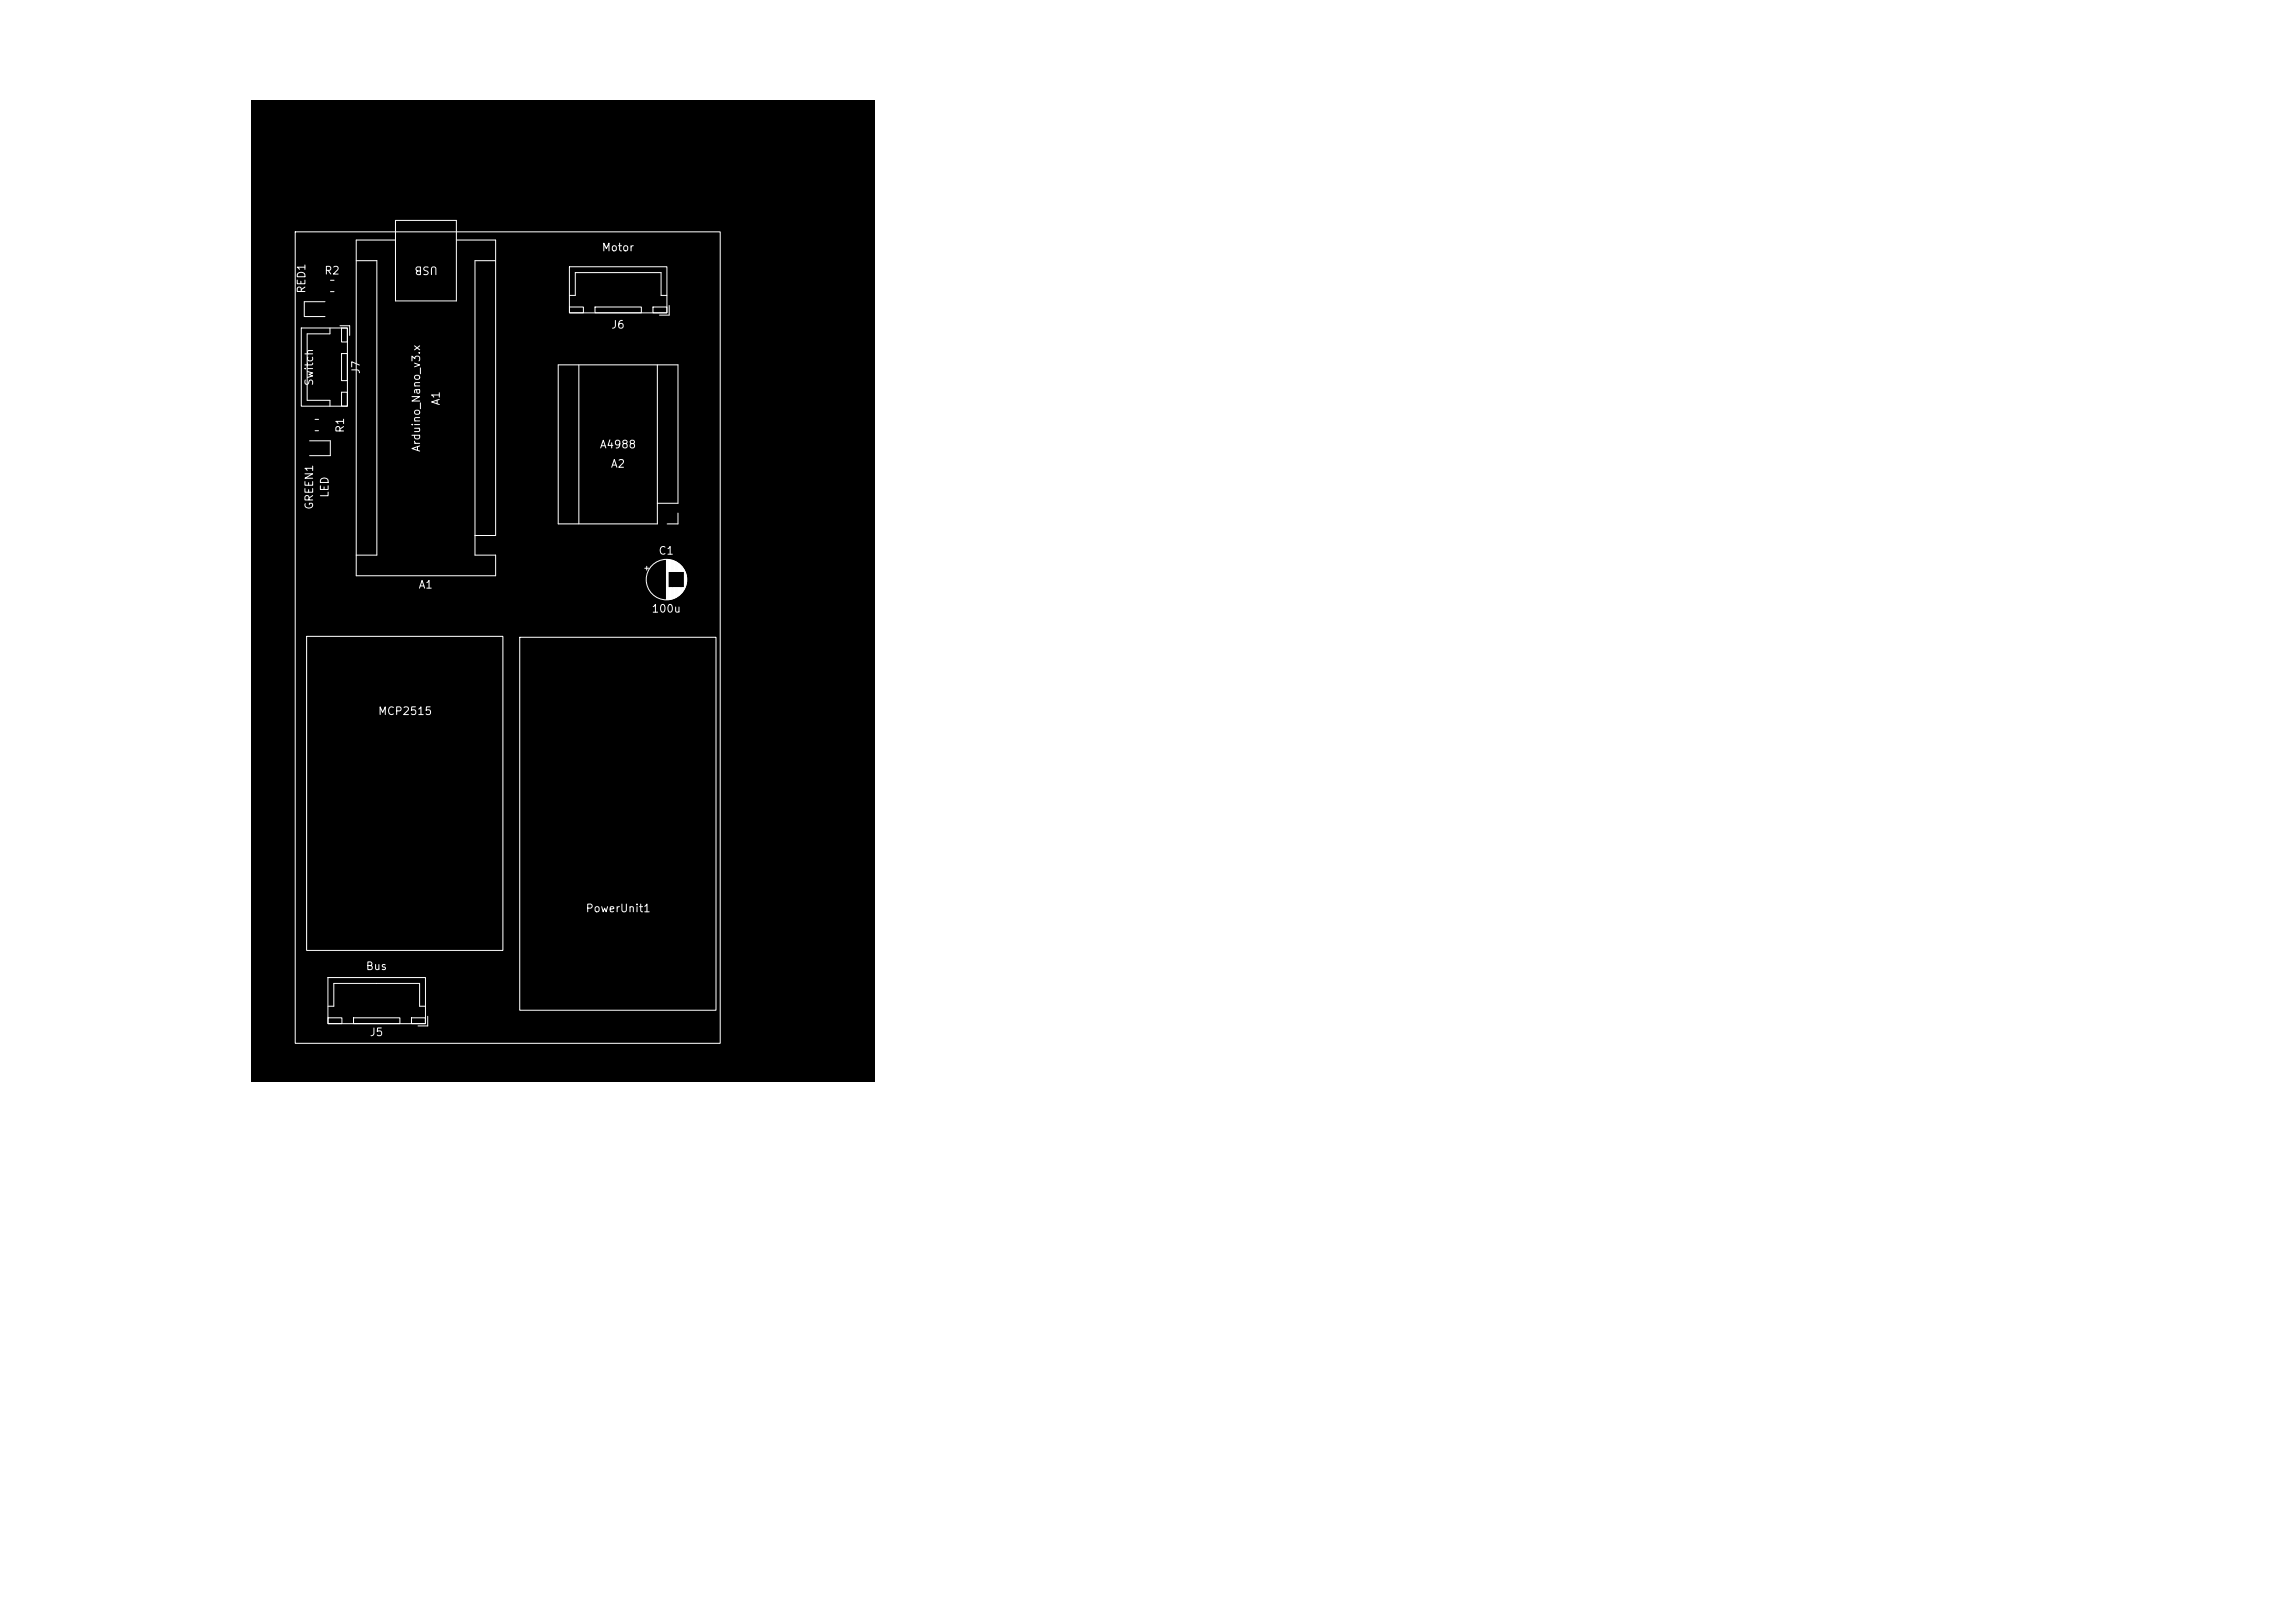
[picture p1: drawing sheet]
<svg xmlns="http://www.w3.org/2000/svg" width="297mm" height="210mm" viewBox="0 0 297 210" stroke-linecap="round" stroke-linejoin="round" font-family="sans-serif">
<defs><g id="words">
<g font-size="1" fill="#fff">
<text x="41.9" y="35.8">R2</text>
<text x="56.7" y="34.2" transform="rotate(-180 56.7 34.2)">USB</text>
<text x="77.8" y="32.8">Motor</text>
<text x="39.8" y="38.1" transform="rotate(-90 39.8 38.1)">RED1</text>
<text x="79" y="42.8">J6</text>
<text x="40.8" y="50" transform="rotate(-90 40.8 50)">Switch</text>
<text x="46.8" y="48.5" transform="rotate(-90 46.8 48.5)">J7</text>
<text x="57.2" y="52.5" transform="rotate(-90 57.2 52.5)">A1</text>
<text x="44.8" y="56.1" transform="rotate(-90 44.8 56.1)">R1</text>
<text x="54.6" y="58.6" transform="rotate(-90 54.6 58.6)">Arduino_Nano_v3.x</text>
<text x="77.5" y="58.3">A4988</text>
<text x="42.8" y="64.5" transform="rotate(-90 42.8 64.5)">LED</text>
<text x="79" y="60.8">A2</text>
<text x="40.8" y="66" transform="rotate(-90 40.8 66)">GREEN1</text>
<text x="54.1" y="76.4">A1</text>
<text x="85.1" y="72">C1</text>
<text x="84.2" y="79.5">100u</text>
<text x="48.9" y="92.8">MCP2515</text>
<text x="75.7" y="118.3">PowerUnit1</text>
<text x="47.3" y="125.8">Bus</text>
<text x="47.8" y="134.3">J5</text>
</g>
</g></defs>
<path d="M32.5 13h80.6v127.1h-80.6z" fill="#000"/>
<g fill="none" stroke="#fff" stroke-width=".13">
<path d="M38.2 30h55v105h-55zM42.1 39h-2.7v2h2.7M42.8 37.7h.4M42.8 36.3h.4M46.1 33.7h2.7v38.1h-2.7M51.2 31.1h-5.1v43.4h18v-2.7h-2.6v-38.1h2.6M51.2 28.5h7.9v10.4h-7.9zM59.1 31.1h5v38.2h-2.6M73.7 34.5h12.6v6h-12.6zM73.7 39.7h1.8v.8h-1.8zM73.7 38.2h.7v-2.9h11.1v2.9h.8M77 39.7h6v.8h-6z"/>
<path d="M84.5 39.7h1.8v.8h-1.8zM86.6 39.5v1.3h-1.2M39 42.4h6v10.2h-6zM40.1 57h2.6v2h-2.6M40.8 55.7h.4M40.8 54.3h.4M42.7 42.5v.7h-3v8.6h3v.8M44 42.2h1.3v1.2M44.2 42.5h.8v1.8h-.8zM44.2 45.7h.8v3.6h-.8zM44.2 50.7h.8v1.9h-.8zM74.9 47.2v20.6"/>
<path d="M85.1 47.2v20.6h-12.9v-20.6h15.5v17.9h-2.6M83.4 73.5h.5M83.7 73.3v.5M86.2 72.4v5.2M86.3 72.4v5.2M86.4 72.4v5.2M86.5 72.4v1.6M86.5 76v1.6M86.6 72.4v1.6M86.6 76v1.6M86.6 72.5v1.5M86.6 76v1.5"/>
<path d="M86.7 72.5v1.5M86.7 76v1.5M86.8 72.5v1.5M86.8 76v1.5M86.9 72.5v1.5M86.9 76v1.5M87 72.5v1.5M87 76v1.5M87.1 72.6v1.4M87.1 76v1.4M87.2 72.6v1.4M87.2 76v1.4"/>
<path d="M87.3 72.6v1.4M87.3 76v1.4M87.3 72.7v1.3M87.3 76v1.3M87.4 72.7v1.3M87.4 76v1.3M87.5 72.7v1.3M87.5 76v1.3M87.5 72.8v1.2M87.5 76v1.2M87.6 72.8v1.2M87.6 76v1.2"/>
<path d="M87.7 72.8v1.2M87.7 76v1.2M87.7 72.9v1.1M87.7 76v1.1M87.7 66.4v1.4h-1.4M87.8 72.9v1.1M87.8 76v1.1M87.8 73v1M87.8 76v1M87.9 73v1M87.9 76v1M88 73.1v.9"/>
<path d="M88 76v.9M88.1 73.1v.9M88.1 76v.9M88.1 73.2v.8M88.1 76v.8M88.2 73.3v.7M88.2 76v.7M88.3 73.4v.6M88.3 76v.6M88.4 73.5v.5M88.4 76v.5M88.4 73.6v.4"/>
<path d="M88.4 76v.4M88.5 73.6v.4M88.5 76v.4M88.5 73.7v.3M88.5 76v.3M88.6 73.8v2.4M88.6 73.9v2.2M88.6 74v2M88.7 74.1v1.8M88.7 74.2v1.6M88.8 74.3v1.4M88.8 74.5v1"/>
<path d="M88.9 74.7v.6M39.7 82.3h25.4v40.7h-25.4zM67.3 82.5h25.4v48.2h-25.4zM42.4 126.5h12.7v6h-12.7zM42.4 130.2h.8v-2.9h11.1v2.9h.7M42.5 131.7h1.8v.8h-1.8zM45.7 131.7h6v.8h-6zM53.3 131.7h1.7v.8h-1.7zM55.3 131.5v1.3h-1.2"/>
<circle cx="86.2" cy="75" r="2.62"/>
</g>
<use href="#words"/>
</svg>
